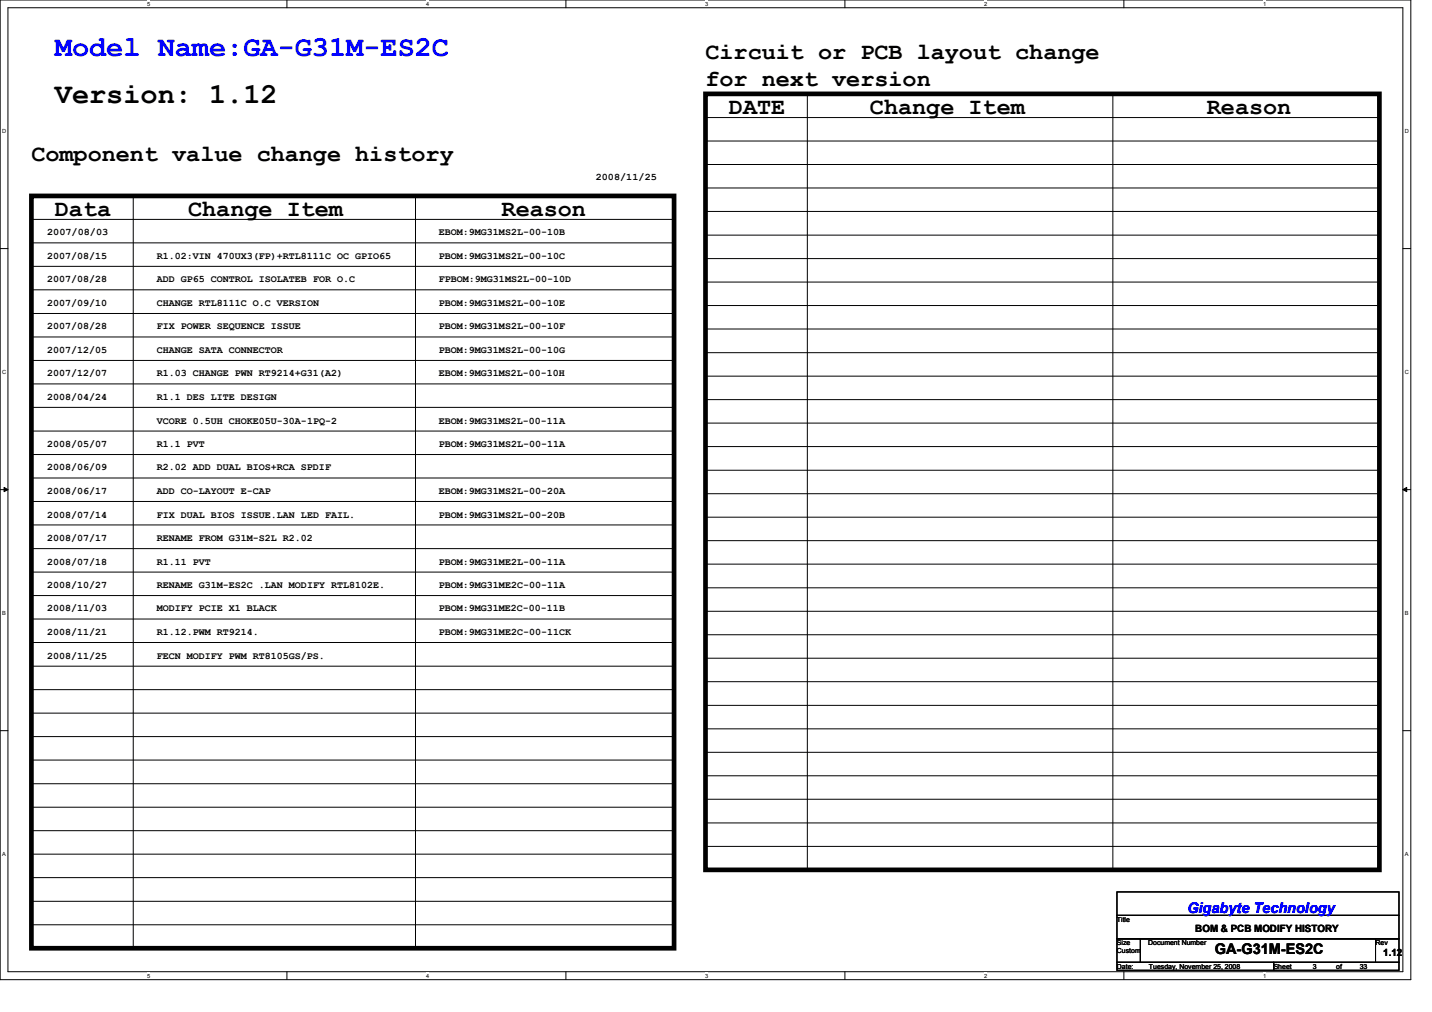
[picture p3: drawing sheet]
<svg xmlns="http://www.w3.org/2000/svg" width="297mm" height="210mm" viewBox="0 0 297 210" stroke-linecap="round" stroke-linejoin="round" font-family="sans-serif">
<defs><g id="words">
<text font-size="6" fill="#00f" x="11.4" y="11.5">Model Name:GA-G31M-ES2C</text>
<text font-size="6" x="11.4" y="21.3">Version: 1.12</text>
<g font-size="4.9">
<text x="146.3" y="12.2">Circuit or PCB layout change</text>
<text x="146.3" y="17.8">for next version</text>
<text x="151.2" y="23.6">DATE</text>
<text x="180.5" y="23.6">Change Item</text>
<text x="250.3" y="23.6">Reason</text>
<text x="6.5" y="33.4">Component value change history</text>
<text x="11.4" y="44.7">Data</text>
<text x="39" y="44.7">Change Item</text>
<text x="104" y="44.7">Reason</text>
</g>
<text font-size="3" fill="#00f" x="246.3" y="189.4">Gigabyte Technology</text>
<text font-size="3" x="252" y="197.9">GA-G31M-ES2C</text>
<g font-size="2.1">
<text x="123.6" y="37.4">2008/11/25</text>
<text x="9.8" y="53.7">2007/08/15</text>
<text x="9.8" y="48.8">2007/08/03</text>
<text x="32.5" y="53.7">R1.02:VIN 470UX3(FP)+RTL8111C OC GPIO65</text>
<text x="91.1" y="48.8">EBOM:9MG31MS2L-00-10B</text>
<text x="91.1" y="53.7">PBOM:9MG31MS2L-00-10C</text>
<text x="9.8" y="58.6">2007/08/28</text>
<text x="32.5" y="58.6">ADD GP65 CONTROL ISOLATEB FOR O.C</text>
<text x="91.1" y="58.6">FPBOM:9MG31MS2L-00-10D</text>
<text x="9.8" y="63.5">2007/09/10</text>
<text x="32.5" y="63.5">CHANGE RTL8111C O.C VERSION</text>
<text x="91.1" y="63.5">PBOM:9MG31MS2L-00-10E</text>
<text x="9.8" y="68.3">2007/08/28</text>
<text x="32.5" y="68.3">FIX POWER SEQUENCE ISSUE</text>
<text x="91.1" y="68.3">PBOM:9MG31MS2L-00-10F</text>
<text x="9.8" y="73.2">2007/12/05</text>
<text x="32.5" y="73.2">CHANGE SATA CONNECTOR</text>
<text x="91.1" y="73.2">PBOM:9MG31MS2L-00-10G</text>
<text x="9.8" y="78.1">2007/12/07</text>
<text x="9.8" y="83">2008/04/24</text>
<text x="32.5" y="78.1">R1.03 CHANGE PWN RT9214+G31(A2)</text>
<text x="32.5" y="83">R1.1 DES LITE DESIGN</text>
<text x="91" y="78.1">EBOM:9MG31MS2L-00-10H</text>
<text x="32.5" y="87.8">VCORE 0.5UH CHOKE05U-30A-1PQ-2</text>
<text x="91" y="87.8">EBOM:9MG31MS2L-00-11A</text>
<text x="9.8" y="92.7">2008/05/07</text>
<text x="32.5" y="92.7">R1.1 PVT</text>
<text x="91.1" y="92.7">PBOM:9MG31MS2L-00-11A</text>
<text x="9.8" y="97.6">2008/06/09</text>
<text x="32.5" y="97.6">R2.02 ADD DUAL BIOS+RCA SPDIF</text>
<text x="9.8" y="102.4">2008/06/17</text>
<text x="9.8" y="107.4">2008/07/14</text>
<text x="32.5" y="102.4">ADD CO-LAYOUT E-CAP</text>
<text x="32.5" y="107.4">FIX DUAL BIOS ISSUE.LAN LED FAIL.</text>
<text x="91.1" y="102.4">EBOM:9MG31MS2L-00-20A</text>
<text x="91.1" y="107.4">PBOM:9MG31MS2L-00-20B</text>
<text x="9.8" y="112.2">2008/07/17</text>
<text x="32.5" y="112.2">RENAME FROM G31M-S2L R2.02</text>
<text x="9.8" y="117.1">2008/07/18</text>
<text x="32.5" y="117.1">R1.11 PVT</text>
<text x="91.1" y="117.1">PBOM:9MG31ME2L-00-11A</text>
<text x="9.8" y="122">2008/10/27</text>
<text x="32.5" y="122">RENAME G31M-ES2C .LAN MODIFY RTL8102E.</text>
<text x="91.1" y="122">PBOM:9MG31ME2C-00-11A</text>
<text x="9.8" y="126.8">2008/11/03</text>
<text x="9.8" y="131.7">2008/11/21</text>
<text x="32.5" y="126.8">MODIFY PCIE X1 BLACK</text>
<text x="32.5" y="131.7">R1.12.PWM RT9214.</text>
<text x="91" y="126.8">PBOM:9MG31ME2C-00-11B</text>
<text x="91.1" y="131.7">PBOM:9MG31ME2C-00-11CK</text>
<text x="9.8" y="136.6">2008/11/25</text>
<text x="32.5" y="136.6">FECN MODIFY PWM RT8105GS/PS.</text>
<text x="247.9" y="193.4">BOM &amp; PCB MODIFY HISTORY</text>
<text x="286.9" y="198.2">1.12</text>
</g>
<g font-size="1.4">
<text x="231.7" y="191.2">Title</text>
<text x="231.7" y="196.1">Size</text>
<text x="231.7" y="197.7">Custom</text>
<text x="238.2" y="196.1">Document Number</text>
<text x="285.3" y="196.1">Rev</text>
<text x="231.7" y="201">Date:</text>
<text x="238.3" y="201">Tuesday, November 25, 2008</text>
<text x="264.2" y="201">Sheet</text>
<text x="272.3" y="201">3</text>
<text x="277.2" y="201">of</text>
<text x="282.1" y="201">33</text>
</g>
<g font-size="1.2">
<text x="30.6" y="1.2">5</text>
<text x="88.4" y="1.2">4</text>
<text x="146.3" y="1.2">3</text>
<text x="204.2" y="1.2">2</text>
<text x="262" y="1.2">1</text>
<text x=".5" y="27.6">D</text>
<text x="291.4" y="27.6">D</text>
<text x=".5" y="77.6">C</text>
<text x="291.4" y="77.6">C</text>
<text x=".5" y="127.6">B</text>
<text x="291.4" y="127.6">B</text>
<text x=".5" y="177.6">A</text>
<text x="291.4" y="177.6">A</text>
<text x="30.6" y="202.8">5</text>
<text x="88.4" y="202.8">4</text>
<text x="146.3" y="202.8">3</text>
<text x="204.2" y="202.8">2</text>
<text x="262" y="202.8">1</text>
</g>
</g></defs>
<path d="M0 0h292.6v203.2h-292.6zM1.6 1.6h289.4v199.9h-289.4z" fill="none" stroke="#000" stroke-width=".21"/>
<g fill="#fff">
<path d="M30.6 .2h.6v1.3h-.6z"/>
<path d="M30.6 201.7h.6v1.3h-.6z"/>
</g>
<path d="M59.5 0v1.6M59.5 201.5v1.7" fill="none" stroke="#000" stroke-width=".21"/>
<g fill="#fff">
<path d="M88.4 .2h.6v1.3h-.6z"/>
<path d="M88.4 201.7h.6v1.3h-.6z"/>
</g>
<path d="M117.4 0v1.6M117.4 201.5v1.7" fill="none" stroke="#000" stroke-width=".21"/>
<g fill="#fff">
<path d="M146.3 .2h.6v1.3h-.6z"/>
<path d="M146.3 201.7h.6v1.3h-.6z"/>
</g>
<path d="M175.3 0v1.6M175.3 201.5v1.7" fill="none" stroke="#000" stroke-width=".21"/>
<g fill="#fff">
<path d="M204.2 .2h.6v1.3h-.6z"/>
<path d="M204.2 201.7h.6v1.3h-.6z"/>
</g>
<path d="M233.1 0v1.6M233.1 201.5v1.7" fill="none" stroke="#000" stroke-width=".21"/>
<g fill="#fff">
<path d="M262 .2h.6v1.3h-.6z"/>
<path d="M262 201.7h.6v1.3h-.6z"/>
<path d="M.5 26.6h.8v1.3h-.8z"/>
<path d="M291.4 26.6h.8v1.3h-.8z"/>
<path d="M.5 76.5h.8v1.3h-.8z"/>
<path d="M291.4 76.5h.8v1.3h-.8z"/>
</g>
<path d="M0 51.6h1.6M291 51.6h1.6" fill="none" stroke="#000" stroke-width=".21"/>
<g fill="#fff">
<path d="M.5 126.5h.7v1.3h-.7z"/>
<path d="M291.4 126.5h.7v1.3h-.7z"/>
</g>
<path d="M0 101.6h1.6M.8 101.1l.8 .5-.8 .4zM291 101.6l.8-.5v.9zM291 101.6h1.6" fill="none" stroke="#000" stroke-width=".21"/>
<path d="M.8 101.1l.8 .5-.8 .4zM291 101.6l.8-.5v.9z" fill="#000"/>
<g fill="#fff">
<path d="M.5 176.5h.7v1.3h-.7z"/>
<path d="M291.4 176.5h.7v1.3h-.7z"/>
</g>
<g fill="none" stroke="#000" stroke-width=".21">
<path d="M167.5 19.5v160.9M230.8 19.5v160.9M146.3 34.1h.1M146.3 24.4h139.8M146.3 39h139.8M146.3 34.1h139.8M146.3 29.3h139.8M286.1 24.4h.1M286.1 39h.1M286.1 29.3h.1M6.5 45.5h133.3M6.5 50.4h133.3"/>
<path d="M6.5 55.2h133.3M27.6 40.6v156.1M86.2 40.6v156.1M139.8 45.5h.1M139.8 50.4h.1M139.8 55.2h.1M146.3 43.9h139.8M146.3 48.8h139.8M146.3 53.6h139.8M146.3 58.5h139.8M286.1 43.9h.1M286.1 48.8h.1"/>
<path d="M286.1 53.6h.1M286.1 58.5h.1M6.5 60.1h133.3M6.5 65h133.3M6.5 74.8h133.3M6.5 79.6h133.3M6.5 69.9h133.3M139.8 60.1h.1M139.8 65h.1M139.8 74.8h.1M139.8 79.6h.1M139.8 69.9h.1"/>
<path d="M146.3 63.4h139.8M146.3 68.2h139.8M146.3 73.2h139.8M146.3 78h139.8M286.1 63.4h.1M286.1 68.2h.1M286.1 73.2h.1M286.1 78h.1M6.5 84.5h133.3M6.5 89.4h133.3M6.5 99.1h133.3M6.5 94.3h133.3"/>
<path d="M139.8 84.5h.1M139.8 89.4h.1M139.8 99.1h.1M139.8 94.3h.1M146.3 82.9h139.8M146.3 87.8h139.8M146.3 92.6h139.8M146.3 97.5h139.8M286.1 82.9h.1M286.1 87.8h.1M286.1 92.6h.1M286.1 97.5h.1"/>
<path d="M6.5 104h133.3M6.5 108.9h133.3M6.5 113.8h133.3M6.5 118.7h133.3M139.8 104h.1M139.8 108.9h.1M139.8 113.8h.1M139.8 118.7h.1M146.3 102.4h139.8M146.3 107.3h139.8M146.3 112.1h139.8M146.3 117h139.8"/>
<path d="M286.1 102.4h.1M286.1 107.3h.1M286.1 112.1h.1M286.1 117h.1M6.5 123.5h133.3M6.5 128.4h133.3M6.5 133.3h133.3M6.5 138.2h133.3M139.8 123.5h.1M139.8 128.4h.1M139.8 133.3h.1M139.8 138.2h.1"/>
<path d="M146.3 121.9h139.8M146.3 126.8h139.8M146.3 131.7h139.8M146.3 136.5h139.8M286.1 121.9h.1M286.1 126.8h.1M286.1 131.7h.1M286.1 136.5h.1M0 151.6h1.6M6.5 143h133.3M6.5 147.9h133.3M6.5 152.8h133.3"/>
<path d="M6.5 157.6h133.3M139.8 143h.1M139.8 147.9h.1M139.8 152.8h.1M139.8 157.6h.1M146.3 141.4h139.8M146.3 146.3h139.8M146.3 151.2h139.8M146.3 156h139.8M286.1 141.4h.1M286.1 146.3h.1M286.1 151.2h.1"/>
<path d="M286.1 156h.1M291 151.6h1.6M6.5 162.6h133.3M6.5 167.4h133.3M6.5 172.3h133.3M6.5 177.2h133.3M139.8 162.6h.1M139.8 167.4h.1M139.8 172.3h.1M139.8 177.2h.1M146.3 160.9h139.8M146.3 165.8h139.8"/>
<path d="M146.3 170.7h139.8M146.3 175.6h139.8M286.1 160.9h.1M286.1 165.8h.1M286.1 170.7h.1M286.1 175.6h.1M6.5 182h133.3M6.5 186.9h133.3M6.5 191.8h133.3M27.6 196.7h.1M86.2 196.7h.1M139.8 182h.1"/>
<path d="M139.8 186.9h.1M139.8 191.8h.1M167.5 180.4h.1M230.8 180.4h.1M231.7 185h58.5v4.9h-58.5zM231.7 189.9h58.5v4.8h-58.5zM231.7 194.7h4.9v4.9h-4.9zM231.7 199.6h32.5v1.7h-32.5zM236.6 194.7h48.7v4.9h-48.7zM264.2 199.6h26v1.7h-26zM285.3 194.7h4.9v4.9h-4.9z"/>
</g>
<path d="M146.3 19.5h139.8v160.9h-139.8zM6.5 40.6h133.3v156.1h-133.3z" fill="none" stroke="#000" stroke-width=".97"/>
<use href="#words"/>
</svg>
